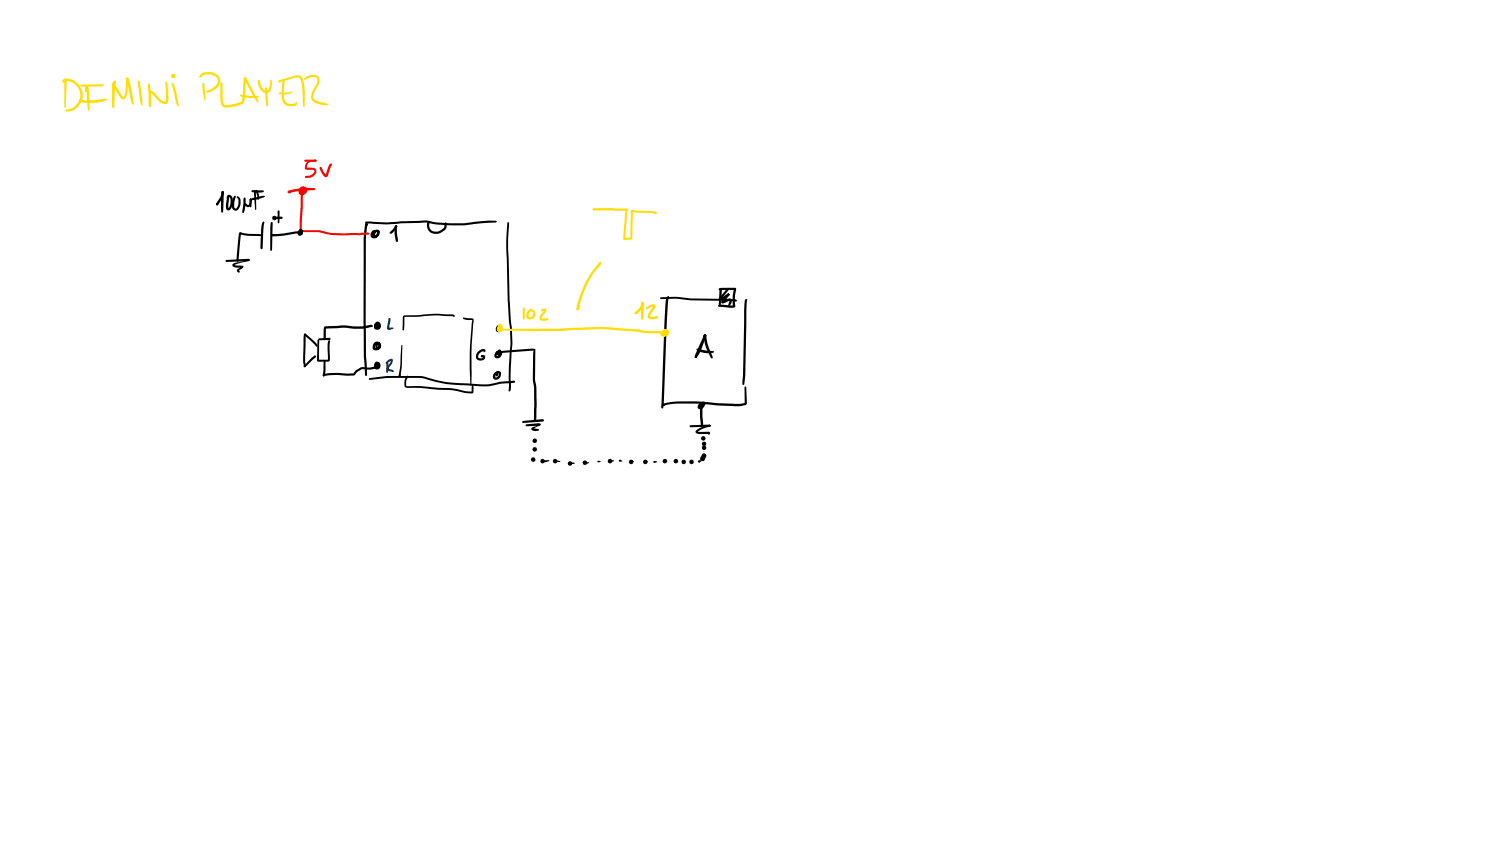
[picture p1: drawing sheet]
<svg xmlns="http://www.w3.org/2000/svg" width="449mm" height="254mm" viewBox="0 0 449 254" stroke-linecap="round" stroke-linejoin="round" font-family="sans-serif">
<g fill="#fd0">
<path d="M19.4 23.6h.5l.1 .3-.3 8.3-.2 .2-.2-.2z"/>
<path d="M19.4 23.6h.5v.6h-.5z"/>
<path d="M18.8 24a4.7 4.7 0 0 1 5.9 5.5v.5a5 5 0 0 1-4.8 3.4l-.3-.3 .3-.3a4.2 4.2 0 0 0 3.9-2.6 4.2 4.2 0 0 0-4.6-5.7l.1-.2-.1 .5h-.2l-.3-.2z"/>
<path d="M25.8 25.6a.45 .45 0 0 1 .5 0 .45 .45 0 0 1 .2 .4l.4 6.3-.1 1-.5-.9z"/>
<path d="M25.9 25.5l.5 .4-.3 .3-.4-.3z"/>
<path d="M25.8 25.6l.2-.1 .4 .4-.4 1.5-.3 .3-.2-.3z"/>
<path d="M24.1 25.5l6.8-.2 .2 .3-.7 .3-6.1 .1-.2-.1z"/>
<path d="M23.8 29.8l.3-.1a11.2 11.2 0 0 0 6.6 0l1.4 .1a11.4 11.4 0 0 1-7.3 .9 1.16 1.16 0 0 1-1-.9z"/>
<path d="M38 23.4h.5l.3 .7 1.4 7.1-.1 .2-.5-.3-.3-.7z"/>
<path d="M33.6 25.1l.4-.1 .4 .3 2.1 3.3 .5 .5a2.88 2.88 0 0 0 .7-2.4l.1-3.1 .4-.3 .3 .3-.2 2.6a3.6 3.6 0 0 1-1.1 3.5l-.7-.1-.6-.7-2.3-3.4z"/>
<path d="M33.7 25l.4 .1v.5h-.5z"/>
<path d="M33.7 25.1h.4l.1 .2v6.8l-.2 .2-.3-.2 .2-2z"/>
<path d="M33.8 31.9h.4v.3h-.5z"/>
<path d="M34.2 24.3h.5l.1 .3-.3 .3 .2-.1-.4 7.1-.1 .4h-.4a24 24 0 0 1 .4-8z"/>
<path d="M34.1 24.3h.5l.1 .6h-.5z"/>
<path d="M41.4 24.3l.2-.1 .3 .3 .7 4.5 .2 2.4-.3 .2-.3-.6z"/>
<path d="M44.9 27.4l.4-.2 .6 .2 2.3 2.5 1.4 .6 .2-3.2-.2-2.6 .2-.3 .3 .3a11.4 11.4 0 0 1 .2 6 1.35 1.35 0 0 1-2.2 0l-2.8-2.9-.1 4.1-.5 .1v-3.9z"/>
<path d="M44.4 25.2l.2-.1 .4 .2 .3 2.1v4.4l-.4 .3-.3-.3z"/>
<path d="M51.5 24.9l.2-.1a8.7 8.7 0 0 1 1.5 4.7l.4 2.1-.2 .3-.4-.5z"/>
<path d="M60.8 24.9l.2-.1 .3 .3 .2 5.1-.7-3z"/>
<path d="M60.2 22.4a3.8 3.8 0 0 1 5.7 1.2v1.6a5 5 0 0 1-3.9 2.5l-.3-.2 .4-.3a5.3 5.3 0 0 0 3.1-2.2l.1-.2a2.01 2.01 0 0 0-2.1-2.5l-1.8 .1-1.4 .9-.3-.3z"/>
<path d="M73.3 23.3a.55 .55 0 0 1 .8 .4l3.3 6.5v.5l-.3-.1-1.2-1.8-2.8-5.3z"/>
<path d="M66.2 24.8l.2-.1 .3 .3 .1 4.9 .2 1.1 .4 .5a10 10 0 0 0 5-1l.4-1.6 .3-5.2 .4-.5 .4 .3-.5 6.3a1.81 1.81 0 0 1-2 1.8 6.8 6.8 0 0 1-4.4 .5 2.43 2.43 0 0 1-.9-2.5z"/>
<path d="M72.1 28.5l5.8 .5-.8 .3a12.2 12.2 0 0 1-4.9-.3z"/>
<path d="M77.4 24h.4l.2 .8a2.46 2.46 0 0 0 1.8 2.4l.5-.2 .4-.5 .4-2.5 .2-.2a4.4 4.4 0 0 1-.2 3.4 1.85 1.85 0 0 1-1.9 .6 1.85 1.85 0 0 1-1.3-1.4l-.5-1.3z"/>
<path d="M79.6 26.3l.2-.1 .3 .2 .4 5.2-.3 .3-.3-.2-.2-.8z"/>
<path d="M84.9 24h.4l.1 .2-.2 2.8a4.2 4.2 0 0 0 .8 3.8 3.1 3.1 0 0 0 2.5 .2l.2-.1a.28 .28 0 0 1 .3-.3 .28 .28 0 0 1 .2 .4l-.1 .2a2.86 2.86 0 0 1-3.4 .3 2.86 2.86 0 0 1-1.2-3.2z"/>
<path d="M83.7 27.8h2.3l1.6-.4 .2 .1-.9 .6-1.2 .2h-1.8z"/>
<path d="M83.6 24.2l4.7-1.5a1.92 1.92 0 0 1 2.8 2l.3 3.1v4l-.2 .2-.3-.2-.1-4a7.3 7.3 0 0 0-1-4.5l-1.2-.1-4.8 1.5-.2-.1z"/>
<path d="M83.5 24.3l.3-.2 .3 .3-.3 .3z"/>
<path d="M83.6 24.2h.4l.2 .3a.34 .34 0 0 1-.4 .2 .34 .34 0 0 1-.3-.3z"/>
<path d="M91.3 23.4a4 4 0 0 1 4-.7 2.33 2.33 0 0 1-.1 3.2l-.8 1.5a2.54 2.54 0 0 0-.4 2.1l1.2 .8 3.4 1a4.7 4.7 0 0 1-4.3-.7 2.21 2.21 0 0 1-.5-3.3l.9-1.7a2.12 2.12 0 0 0 .3-2.3 3.2 3.2 0 0 0-2.9 .3l-.6 .3-.3-.2z"/>
<circle cx="38.2" cy="23.6" r=".35"/>
<circle cx="73.5" cy="23.5" r=".36"/>
</g>
<g fill="#fd0">
<path d="M52 22.7l.2-.1 .1 .5-.3 .1z" fill-rule="evenodd"/>
<circle cx="52.1" cy="22.9" r=".31"/>
<circle cx="52" cy="22.8" r=".71"/>
</g>
<g fill="#000">
<path d="M109.6 66.9h.6l.2 .5-.3 .3-.4-.4 .3 .2 .2-.2-.5 4.8v25l.1 9.6 .3 5.7-.3 .4-.3-.3-.4-5.6-.1-9.8 .1-25.4zM109.6 66.5l6.4 .2 4.2-.3 8.1-.2a40.1 40.1 0 0 0 13.7 .4 23 23 0 0 1 6.9-.3l.1 .2-.4 .2-6.5 .5a42.8 42.8 0 0 1-14.4-.5l-11.7 .6-6.2-.3-.2-.1zM111.6 69.3l.9-.4 .3 .3-.9 .9v.6l.3 .1 .5-.1 .5-.7 .1-.4-.5 .1-.3 .9 .5-.5 .1-.4-.3-.3a.6 .6 0 0 1 .8-.1 .6 .6 0 0 1 0 .9 .97 .97 0 0 1-1.3 1 .97 .97 0 0 1-.2-1.7l.8-.6a.91 .91 0 0 1 1.1 .4 .91 .91 0 0 1-.3 1.2 1.26 1.26 0 0 1-1.7 1 1.26 1.26 0 0 1-.6-1.9zM118.6 67.6l.2-.1a.73 .73 0 0 1 .3 .7 .73 .73 0 0 1-.5 .6l-1.1 1.2a.35 .35 0 0 1-.5 .1 .35 .35 0 0 1 .1-.6zM118.5 67.7l.3-.2 .4 .4-.1 2.2 .3 2.1-.3 .4-.4-.3-.3-1.8zM128.3 66.5l.4-.1 .3 .3-.5 .3 .3-.1-.1 .9 .3 .8 1.1 .8a2.71 2.71 0 0 0 2.5-.6l.6-.6 .1-1.2 .4-.3 .3 .3v.4l-.1 1-.4 .5a3.7 3.7 0 0 1-3.4 1.2 2.51 2.51 0 0 1-1.8-3.6zM152.2 66.7l.3-.1 .2 .3-.3 7.4 .5 15.6 .8 13-.5 6.9 .1 5.6a2.2 2.2 0 0 1-.5 2l-.3-.3 .1-7.4 .5-6.7-.8-13.1-.4-15.6zM121 94.7l9.6-.6 5 .2a.49 .49 0 0 1 .6 .1 .49 .49 0 0 1 0 .6l-.6-.2-4.5-.2-6.1 .4h-3.7l-.1 3.9-.2 .2-.3-.2 .1-3.6zM138.9 95.3l2.8 .2 .4 .4-.6 7.5v8.3l-.3 4.1-.3-5.1v-4.7l.8-10.1-.2 .1a3.9 3.9 0 0 1-2.6-.5zM110.7 113.5l5.6-.7 10.8 .1a36.8 36.8 0 0 0 13.1 2.1l5.9 .3 4-.8 4.1-.4 .3 .4-.3 .3-4.2 .3-3.4 .7-4.7-.1a41.7 41.7 0 0 1-14.4-2.1l-1.6-.3h-9.3l-5.7 .6zM120.4 103.5l.3 .1-.2 6.1-.3 2.9-.3 .3-.3-.3 .5-3zM119.7 112.3l.4-.1v.6h-.4z"/>
<path d="M122 112.8l.2-.2 .3 .3-.6 1.3-.1 1.4 .2 .2h4l5.6 .5 3.6 .1 4.5 .9 1.9 .1-.2 .1 .1-1.5 .2-.6 .3 .6v1.6l-.3 .4-1.3-.1-5.3-.9-3.5-.1-5.6-.6h-4l-.6-.5-.1-.9 .1-1.1z"/>
<circle cx="118.8" cy="67.9" r=".35"/>
</g>
<g fill="#f00">
<path d="M86.4 57.2l4.8-.8h3l.3 .3-.3 .3-3.8 .2-3.6 .6 .1-.3-.1-.2 .5 .4-.3 .3h-.5a.4 .4 0 0 1-.3-.3 .4 .4 0 0 1 .2-.5z"/>
<path d="M90 56.3l.5-.4h.7a1.32 1.32 0 0 1 .8 1.7 1.32 1.32 0 0 1-1.8 .8 1.25 1.25 0 0 1-.2-1.4 1.25 1.25 0 0 1 1.2-.7l.2 .5h-.5l-.4 1 .8-.3 .2-.7-.6-.3-.5 .4-.2 .7 .5 .2 .2-.5h.2l-.2 1.3-.4 10.6-.2-.2h.6a21.9 21.9 0 0 1 8.7 .9l3.8 .1 7.1-.3 .3 .3-.3 .4-2.8 .1h-8.1a23.6 23.6 0 0 0-9.1-.9l-.5-.1-.2-.7 .4-10.9a.79 .79 0 0 1 .2-.9 .79 .79 0 0 1 1-.1 1.07 1.07 0 0 1-.3 1.4 1.07 1.07 0 0 1-1.5-.2 1.07 1.07 0 0 1 .1-1.4z"/>
<path d="M92 48.6a3.2 3.2 0 0 1 2.6-.7l.3 .1v.4l-1.5 .1a1.67 1.67 0 0 0-1.4 1.9l1.8-.1a1.16 1.16 0 0 1 1.1 .9 1.16 1.16 0 0 1-.5 1.3l-1.1 .7-1.8 .1v-.4l1.7-.4 1.1-.9-.2-.6-1.8-.1a.76 .76 0 0 1-.9-.4 .76 .76 0 0 1 .1-.9z"/>
<path d="M91.4 48l3.3-.1 .3 .3-.3 .3h-3.1l-.2-.1z"/>
<path d="M95.9 50.1l.5 .1 .8 1.4 .6 .9h-.1l.9-2.9 .3-.5h.6l.1 .4-1.2 3.1a.77 .77 0 0 1-.8 .5 .77 .77 0 0 1-.7-.6l-.5-.8z"/>
</g>
<g fill="#000">
<path d="M66.5 57.4h.6v.5h-.6zM66.6 57.4h.5l.1 .3-.3 5.7-.2 .4-.2-.1a19.9 19.9 0 0 1-.1-6.1zM68.2 58.6l.6-.2a1.43 1.43 0 0 1 1 1.6 2.68 2.68 0 0 1-1.3 3.1 1.1 1.1 0 0 1-.7-1.6l.3-2.2 .3-.3 .3 .4-.2 3a3.2 3.2 0 0 0 .4-3.2l-.3-.2-.3 .7-.3-.1zM70.2 58.8l.3-.1 .2 .2-.4 1.5-.1 1.4 .1 .5 .4 .3a1.53 1.53 0 0 0 .8-1.7v-1l-.5-.8a.78 .78 0 0 1 .8 0 .78 .78 0 0 1 .3 .8l.1 1.1a1.89 1.89 0 0 1-1.6 2.2 1.2 1.2 0 0 1-1-1.4l.1-1.7zM73.1 59.3h.5l.1 .2v1.6l-.4 2.3-.4 .4-.2-.5zM75 59.6h.4l.1 .2-.1 2-.2 .4-.3-.5zM75.5 59.5l3.5-.8 .5 .2-.4 .3a7.9 7.9 0 0 1-3.6 .7zM75.5 57.1h3.4l.2 .3a.8 .8 0 0 1-1.1 .4l-2.3-.2-.3-.3zM76.2 57.2l.2-.1 .4 .3 .1 5.4-.2 .2-.2-.2zM76.7 57l.4 .1 .5 1.1 .1 1.6-.2 .2zM66.5 57.4a.63 .63 0 0 1 .7 .4 .63 .63 0 0 1-.2 .7l-1.4 2.7-.5 .4-.2-.1-.1-.4 1.3-2zM67.7 78l6.8-.4 .4 .4-.4 .3-6.6 .3-.2-.1z"/>
<path d="M73.4 61.1l.4-.1 .6 .5 .2-.1 .3-.7v-.9l.3-.3 .3 .3-.1 1a1.25 1.25 0 0 1-1 1.3l-.8-.5-.4 2-.4 .2zM69.9 79.1l4.9-1.3-.1 .5-4.4 1.1 2.4 .3a.47 .47 0 0 1 .3 .5 .47 .47 0 0 1-.5 .4l-.9 .5 .4 .4-.5 .2a.65 .65 0 0 1-.4-.7 .65 .65 0 0 1 .6-.5l.9-.5 .1 .3h-1.7a.91 .91 0 0 1-.9-.2 .91 .91 0 0 1-.3-.8zM74.3 77.7l.6 .1-.1 .4-.5-.1zM75 59.6l.5 .1-.1 .4-.5-.1zM71.8 69.7l3.1 .4 3.5 .2 .3 .2-.3 .3-3.6-.1-2.8-.5 .3-.1-.8 8.1-.3 .3-.3-.3 .1-1zM78.7 66.6l.3-.2 .3 .3-.3 2.1-.2 5.6-.3 .4-.4-.4v-1.1l.3-5.1zM81.3 66.7h.4l.1 .2-.2 8.1-.3 .2-.3-.2 .1-7zM82.2 65.2l2.3-.2 .3 .3-.3 .3-2.1 .1-.2-.1zM83.3 63.2h.5l.1 .2-.1 3.3-.2 .3-.3-.3zM90.1 68.8l.6 .1-.1 .3h-.4zM81.3 70.3l8.7-.9a.59 .59 0 0 1 .6 .7 .59 .59 0 0 1-.7 .5 .59 .59 0 0 1-.4-.8l.1-.5a.77 .77 0 0 1 1.2-.2 .77 .77 0 0 1-.1 1.2 .81 .81 0 0 1-1.2 .2 .81 .81 0 0 1 0-1.2 .66 .66 0 0 1 .5-.6 .66 .66 0 0 1 .7 .3l-.1 .2h-.4l.2 .1-.5 .7 .3-.5-.1 .6-1.4-.1a20.1 20.1 0 0 1-7.4 .8zM112.7 96.7a1.16 1.16 0 0 1 1.5 .7 1.16 1.16 0 0 1-.7 1.5h-.4a.97 .97 0 0 1-1-1.1 .97 .97 0 0 1 1.2-.8l.3 .5-.1 .7-.5 .1-.1-.7v.5l.4 .1 .3-.3-.4-.7-.1 .8a.37 .37 0 0 1 .5 .4 .37 .37 0 0 1-.6 .3l-.6-.6v-.8z"/>
<path d="M112.6 108.6a.95 .95 0 0 1 1.3 1 .95 .95 0 0 1-1.5 .6l.1-1a.71 .71 0 0 1 1.3-.4 .71 .71 0 0 1-.4 1.2l-.2-.2-.1-.7 .3 .2-.4 .6 .3-.4-.3-.4-.1 .9 .3 .1 .3-.3-.1-.5-.3-.2a.28 .28 0 0 1-.3-.3 .28 .28 0 0 1 .4-.2 1.05 1.05 0 0 1 .8 1.6 1.05 1.05 0 0 1-1.8-.1zM112.2 102.8l.9-.4 .9 .4a1.06 1.06 0 0 1 .3 1.4 1.06 1.06 0 0 1-1.4 .4 1.37 1.37 0 0 1 .3-2l.6 .1-.5 .8v.5l.3 .1v-.7l-.6-.3-.4 .4-.1 .8h.5l.4-.4 .1-.5-.4-.4a.76 .76 0 0 1 1 .1 .76 .76 0 0 1 0 1 1.21 1.21 0 0 1-1.1 1 1.21 1.21 0 0 1-1.2-.8z"/>
<circle cx="65.1" cy="61.2" r=".33"/>
<circle cx="65.1" cy="61.2" r=".34"/>
</g>
<circle cx="82.3" cy="65.4" r=".71" fill="#000"/>
<g fill="#004080">
<path d="M116.6 95.4l.2-.1a1.53 1.53 0 0 1 .2 1.7l-.3 1.4-.1-.1 1.1-.1 .4 .2-1.2 .5a.68 .68 0 0 1-.7-.2 .68 .68 0 0 1-.1-.7z"/>
<path d="M116 108.7h.4l.1 .2v2.4l-.4 .5-.3-.3z"/>
<path d="M116.1 108.3l.1-.2a.91 .91 0 0 1 .8-.5 .91 .91 0 0 1 .9 .4l-.3 1-1.1 1.6 1.5 .4 .2 .3-.3 .3-1.2-.3a.81 .81 0 0 1-.7-.6 .81 .81 0 0 1 .3-.8l.7-1.1 .2-.7 .2 .1-1.5 .9-.2-.2z"/>
</g>
<g fill="#000">
<path d="M97.3 98l5.6-.4 5.5 .3 2.2-.4a.79 .79 0 0 1 1.2 .5l-3.4 .6-5-.3-5.8 .2 .2-.1-.1 2.9-.3 .4-.3-.4zM149 97.8a.71 .71 0 0 1 .7-.6 .71 .71 0 0 1 .7 .6l-.3 .5-.3-.5 .2 .2-.6 .6 .2 .4 .3-.4 .1-.5-.6-.2a.74 .74 0 0 1 1-.3 .74 .74 0 0 1 .2 1.1 1.01 1.01 0 0 1-1.5 .8 1.01 1.01 0 0 1-.1-1.7zM198.1 89.2l4.5-.2 4.6 .5 11.6 .1 2 .2 .3 .3-.4 .3-1.9-.2-11.6-.1-4.4-.5-4.5 .1zM200.1 89l.3-.2 .3 .3-.3 1.6-.3 4.9-1 25.4-.1 1.2-.4 .3-.2-.1-.1-.5 1.1-26.4 .3-4.9zM215.7 86.5l4.7-.2 .4 .3-.3 .4-4.7 .1-.3-.3zM215.7 89.6l2.9-1.6 .2 .3-.1 .2-1.8 1.2a.77 .77 0 0 1-1.3 .1zM215.7 89.5l.5 .2-.1 .3-.5-.1zM216 86.5l.3-.1 .3 .3-.4 4.7-.3 .3-.3-.4zM218.1 86.5h.4l.1 .4-.5 .1zM218.3 86.4l.3 .3-.2 .3-.3-.3zM218.1 86.5h.5v.4l-2.7 3.2a.46 .46 0 0 1-.3-.4 .46 .46 0 0 1 .2-.4zM218.3 88.1l.2-.1 .3 .2v.4l-.3 .1-.3-.3z"/>
<path d="M218.2 88.2l.6-.1-.1 .5-1.7 2.1-.3-.3 1.6-.7a.84 .84 0 0 1 1.2 .2 .84 .84 0 0 1-.2 1.1l-.4 .7h-.4l.2-1.6 .2 .1-1.8 .7a.54 .54 0 0 1-.8-.1 .54 .54 0 0 1 .3-.8zM220.2 86.4a.43 .43 0 0 1 .5 .1 .43 .43 0 0 1 .1 .5l-.3 1.7v2.3a.9 .9 0 0 1-.3 1.3l-4.5-.3-.3-.3 .3-.3h1.1l3.2 .2-.1 .3-.1-3.3zM223.6 89.8l.3-.1 .3 .2-.3 .3-.4 22.4-.3 2.6-.2 .3-.3-.5 .5-22.2zM93.4 107.4l.9-.8 .4 .1v.5l-3.1 2.9h-.4v-.5zM91.3 100.1h.4l.1 .2-.3 7.2 .2 2.4-.3 .2-.3-.1-.2-1.6 .2-7zM91.3 100.1a2.09 2.09 0 0 1 1.7 1.1l1.9 1.8 .4 .6-.1 .3h-.4l-3.5-3.3zM95.5 101.6l3.3-.3 .4 .3-.3 .4h-3.2h-.2zM95.3 101.9l.3-.1 .1 .3v6l-.2-.2h2.9l-.1-4.7 .2-1.1h.4l.1 5.5-.3 .8-3.2 .1-.4-.3zM96.9 112.3l.2-.1a14.6 14.6 0 0 1 5.5-.3l3.3 .1 .8-.9 .7-.4a2.48 2.48 0 0 1 2.6-.5l2.4-.3 .3 .3a1.77 1.77 0 0 1-1.8 .7l-2.4-.2-1.3 .8-1.1 1.1-6-.1-3 .4-.2-.1zM96.9 112.3h.4v.5h-.4zM97.1 108.3h.4l.1 .2v2.6l-.3 1.7a.52 .52 0 0 1-.5-.3 .52 .52 0 0 1 .1-.6zM144.3 106.7l.3-.2 .2 .4-.2 .2z"/>
<path d="M144.4 106.6l.4-.1 .8 .3-1 .3-.4-.3zM143.4 105.5a1.47 1.47 0 0 1 2.2-.5l-.1 .5h-.4l-.1-.3 .1 .2-.9 .2a1.42 1.42 0 0 0-.7 1.6l.8 .3 .7-.3-.7-.2-.1-.2 .4-.3 .8 .3v.8a1.5 1.5 0 0 1-2.3 .2 1.5 1.5 0 0 1 .3-2.3zM148.4 111.7l.3-.2a.43 .43 0 0 1 .5 0 .43 .43 0 0 1 .2 .4l-.7 .6-.1 .6 .1 .1 .7-.4 .2-.8h-.2v.6l-.4 .3-.3-.3v-.7a.79 .79 0 0 1 .9-.6 .79 .79 0 0 1 .7 .9l-.3 1-.9 .6a1.05 1.05 0 0 1-1.2-.5 1.05 1.05 0 0 1 .2-1.3zM148.7 105.6l.4-.1 .3 .2-.4 .8 .2 .3 .6-.5v-.3l-.4-.3a.7 .7 0 0 1 1 0 .7 .7 0 0 1 0 1 1.05 1.05 0 0 1-1.6 .7 1.05 1.05 0 0 1-.1-1.8zM148.8 105.6l.3-.1a.36 .36 0 0 1 .4 .1 .36 .36 0 0 1 .1 .4l-.5 .3-.4-.1zM211.1 100.4h.5v.5l.1-.1a15.2 15.2 0 0 1-2.9 6.6l-.3-.1 .1-.5a12.8 12.8 0 0 0 2.5-6.4zM209 104.6l5 .7 .2 .2a5.2 5.2 0 0 1-3.8 .1l-1.3-.5zM211.2 100.5l.3-.2 .4 .3-.8 .9-.3-.2zM211.1 100.4l.5-.1 .1 .6-.4 .1zM211.2 100.4l.2-.1 .4 .3 .4 2.5 1.6 4-.3 .4-.3-.2-1.7-3.9zM211.2 100.5l.3-.2 .3 .1v.5l-2.8 6.2-.3 .3a.7 .7 0 0 1-.1-1.1zM198.7 121.2a20.4 20.4 0 0 1 7.7-.8l14.2 .7 2.7-.2v-4.7l.3-.4 .2 .2 .2 4.8-.2 .6-2.1 .4-6.7-.2a47.4 47.4 0 0 0-16 .1v-.5l.4 .3-.3 .3-.4-.1z"/>
<path d="M206.9 127.6l5.9-.3 .3 .4-.3 .3-5.7 .1-.2-.1zM209.7 121.1a1.4 1.4 0 0 1 2.2-.2l-.3 .4h-1l-.7 .7 .6-.2 .2-.6 .4 .1-.3 .5a13.2 13.2 0 0 0 .1 5.2v.7l-.3 .3-.3-.2-.1-.8a11.5 11.5 0 0 1-.1-5.6 .68 .68 0 0 1 .5-.7 .68 .68 0 0 1 .8 .4 1.33 1.33 0 0 1-.6 1.3 1.33 1.33 0 0 1-1.5-.1v-.6zM208.8 129.1l1.6-1 2.4-.7 .3 .3-.1 .2-2 .6-1.8 1.1v-.2l3.6 .1a.41 .41 0 0 1 .2 .6 .41 .41 0 0 1-.5 .2l-.2-.4 .2 .2-2.6 .1a.79 .79 0 0 1-.9-.2 .79 .79 0 0 1-.2-.9zM212.6 127.4l.5 .2-.1 .3-.5-.1z"/>
<circle cx="208.7" cy="107.1" r=".31"/>
<circle cx="211.5" cy="100.6" r=".37"/>
</g>
<circle cx="149.3" cy="105.8" r=".71" fill="#000"/>
<g fill="#fd0">
<path d="M150.1 97.7v.3z" fill-rule="evenodd"/>
<path d="M150.1 97.7v.3z" fill-rule="evenodd"/>
<circle cx="150" cy="97.8" r=".71"/>
</g>
<g fill="#fd0">
<path d="M149.3 97.8l.4-.1a.42 .42 0 0 1 .5 .2 .42 .42 0 0 1-.1 .5l-.4-.1v.6l.3-.1 .1-.4-.1 .4v-.5l.3-.3 .4 .3-.1 .6a.71 .71 0 0 1-1 .2 .71 .71 0 0 1-.1-1.1 .71 .71 0 0 1 1 0l.2 .3a.92 .92 0 0 1-.5 1.2 .92 .92 0 0 1-1.2-.5 .92 .92 0 0 1 .3-1.2z"/>
<path d="M149.5 98.7l18.7-.1 12.3-.6 11.2 .8a21.9 21.9 0 0 0 6.4 .5l1.8 .1v.2h-.5l-.4 .5h.7l.2-.5-.4-.1-.7 .6h1.1a.91 .91 0 0 1-1.4 .7 .91 .91 0 0 1 .1-1.6 1.13 1.13 0 0 1 1.5-.4 1.13 1.13 0 0 1 .5 1.5 1.13 1.13 0 0 1-1.4 .5 1.06 1.06 0 0 1-.7-1.4 1.06 1.06 0 0 1 1.5-.5 .62 .62 0 0 1 .5 .8 .62 .62 0 0 1-.8 .4l-5.5-.2-2.9-.4-10.8-.8-12.3 .5-7 .1-11.6-.2-.2-.2z"/>
<path d="M192.5 90.6h.5l.1 .3-.1 4.6-.4 .4-.3-.4z"/>
<path d="M192.5 90.6h.5l-.1 .6h-.5z"/>
<path d="M192.4 90.6a.59 .59 0 0 1 .7 .3 .59 .59 0 0 1-.1 .7 4.4 4.4 0 0 1-2.4 2.7l-.4-.4 .5-.4a4.2 4.2 0 0 0 1.7-2.9z"/>
<path d="M193.8 92.2a3.3 3.3 0 0 1 2.5-.9l.3 .3v.5l-1.4 2.1-.2 .7 .9 .1 1.2-.2 .4 .3a2.63 2.63 0 0 1-3 .4l-.2-.6 .2-.9 1.5-2.3 .1 .2-.9 .3-1.2 .6-.3-.3z"/>
<path d="M156.9 92.3h.4l.1 .2v3l-.3 .3-.3-.3z"/>
<path d="M158.4 93.1l.3-.2a.42 .42 0 0 1 .5-.2 .42 .42 0 0 1 .3 .5l-.2 .1a1.09 1.09 0 0 0-.4 1.8l.6-.2 .4-.4v-.8l-.7-.6 .5-.3a1.53 1.53 0 0 1 .6 2.3 1.53 1.53 0 0 1-2.3 .2l-.1-1.2z"/>
<path d="M159 92.7h.5v.5h-.4z"/>
<path d="M162.4 92.8a.73 .73 0 0 1 .9-.3 .73 .73 0 0 1 .5 .8l-1.4 2.2 1.8-.2 .3 .4a1.72 1.72 0 0 1-2.7-.1l.2-.9 1.2-1.8 .3 .3-.9 .2-.3-.3z"/>
<circle cx="159.3" cy="93" r=".33"/>
</g>
<path d="M149.6 104.9a.44 .44 0 0 1 .7 .2 .44 .44 0 0 1-.5 .6l-.1-.4 .3 .1-.1 .7v-.5l-.3 .4 .5-.1h-.2l.2-.3-.2-.2 1-.2 8.8-.7 1 .3-1 .4-9.6 .8a.46 .46 0 0 1-.6-.3 .46 .46 0 0 1 .3-.5 .46 .46 0 0 1 .6 .1 .82 .82 0 0 1-.4 1.3 .82 .82 0 0 1-1.1-.7 .82 .82 0 0 1 .9-.9 .76 .76 0 0 1 .7 1.1 .76 .76 0 0 1-1.2 .2zM160.1 104.9h.4l.1 .2-.1 8.6 .4 2.2 .1 5-.1 4.4-.1 .6-.3 .3-.4-.3 .1-9-.4-3.2 .1-7.5zM156.7 126.3l6.1-.6 .4 .4-.4 .3-5.8 .5-.3-.1zM157.7 127.3l4.3-.3a.36 .36 0 0 1 .2 .5 .36 .36 0 0 1-.4 .2l-1.8 1v-.3l1.6 .3v.4l-1.4 .1a.62 .62 0 0 1-.8-.3 .62 .62 0 0 1 .5-.8l1.9-.9-.1 .4-3.8 .2h-.2zM160.1 134.5l.4 .1-.2 .6zM162.5 138.1l1.6-.1 .7 .1-.9 .4-1.2 .1-.2-.1zM166.4 138.1l1.7 .3-1.5 .1zM170.9 138.7h1.3l.2 .2-.2 .2-1.1 .1-.2-.2zM175.4 138.6l1.3 .1-1.1 .4-.3-.2zM179.2 138.2l1 .2-.8 .3zM189.1 138.2l1 .2-.8 .3zM210.9 136.9l.2 .1v.6l-.3 .2-.2-.3z" fill="#000"/>
<g fill="#000">
<path d="M159.9 137.7h.3l.4 .5-.7-.1z" fill-rule="evenodd"/>
<path d="M159.8 137.8l.5-.1v.4l-.3 .1z" fill-rule="evenodd"/>
<path d="M160.2 132l.2-.1 .3 .3-.3 .6z" fill-rule="evenodd"/>
<path d="M183 138l.5 .1v.3l-.5 .1z" fill-rule="evenodd"/>
<path d="M183.1 138.1l1.1 .1-.9 .3z" fill-rule="evenodd"/>
<path d="M185.8 138l.2-.1 .7 .4-.8 .1z" fill-rule="evenodd"/>
<path d="M186 137.9l.2 .3-.3 .2-.2-.1z" fill-rule="evenodd"/>
<path d="M193.6 138.1l.5 .4-.2 .2-.4 .1z" fill-rule="evenodd"/>
<path d="M193.7 138.5l.2-.3 .5 .3-.5 .2z" fill-rule="evenodd"/>
<path d="M196.2 138.2l.6 .3-.6 .3z" fill-rule="evenodd"/>
<path d="M196.5 138.3l.6 .2-.6 .2-.2-.2z" fill-rule="evenodd"/>
<path d="M199.3 138l.5 .3-.5 .3z" fill-rule="evenodd"/>
<path d="M199.4 138.3l.2-.3 .6 .3-.6 .2z" fill-rule="evenodd"/>
<path d="M204.9 138.2l.2-.1 .2 .3-.2 .3-.3-.3z" fill-rule="evenodd"/>
<path d="M209.6 138.1l.5 .2-.3 .4z" fill-rule="evenodd"/>
<path d="M209.7 138.1h.8l-.6 .5-.3-.3z" fill-rule="evenodd"/>
<path d="M210.8 136l.9 .1 .2 .5-.5 1.3-.7 .4-.5-.2-.2-.5z" fill-rule="evenodd"/>
<path d="M210.6 131.5l.3-.3 .3 .3-.3 .3z" fill-rule="evenodd"/>
<path d="M211.1 132.6l.3 .4-.3 .3-.3-.3z" fill-rule="evenodd"/>
<path d="M210.9 134.3l.2-.3 .2 .4z" fill-rule="evenodd"/>
<path d="M210.9 134h.3l-.1 .5z" fill-rule="evenodd"/>
<path d="M210.9 134.4l.2-.2 .2 .2-.2 .2z" fill-rule="evenodd"/>
<circle cx="159.9" cy="137.8" r=".71"/>
<circle cx="160" cy="137.7" r=".26"/>
<circle cx="160.4" cy="134.8" r=".71"/>
<circle cx="160.4" cy="132.2" r=".71"/>
<circle cx="160.4" cy="132.2" r=".31"/>
<circle cx="162.7" cy="138.3" r=".71"/>
<circle cx="166.5" cy="138.3" r=".71"/>
<circle cx="171" cy="139" r=".71"/>
<circle cx="175.4" cy="138.8" r=".71"/>
<circle cx="183" cy="138.3" r=".71"/>
<circle cx="183" cy="138.3" r=".29"/>
<circle cx="185.9" cy="138.1" r=".27"/>
<circle cx="189.3" cy="138.5" r=".71"/>
<circle cx="193.6" cy="138.5" r=".71"/>
<circle cx="193.6" cy="138.4" r=".31"/>
<circle cx="196.2" cy="138.5" r=".29"/>
<circle cx="199.3" cy="138.3" r=".3"/>
<circle cx="199.4" cy="138.3" r=".71"/>
<circle cx="202.6" cy="138.2" r=".32"/>
<circle cx="202.7" cy="138.3" r=".33"/>
<circle cx="202.7" cy="138.3" r=".71"/>
<circle cx="205.1" cy="138.5" r=".71"/>
<circle cx="205.1" cy="138.4" r=".31"/>
<circle cx="207.4" cy="138.4" r=".32"/>
<circle cx="207.4" cy="138.5" r=".71"/>
<circle cx="209.7" cy="138.4" r=".33"/>
<circle cx="210.7" cy="137.6" r=".71"/>
<circle cx="210.9" cy="131.5" r=".31"/>
<circle cx="211" cy="131.5" r=".71"/>
<circle cx="211.1" cy="133" r=".27"/>
<circle cx="211.2" cy="134.3" r=".71"/>
<circle cx="211.2" cy="133.1" r=".71"/>
</g>
<g fill="#fd0">
<path d="M179.8 78.7l.6-.1-.1 .5a27.2 27.2 0 0 0-6.7 13.6l-.3 .4-.4-.3a28.5 28.5 0 0 1 6.9-14.1z"/>
<path d="M173.3 91.8l.3-.2 .3 .3-.3 .9-.3 .3-.4-.4z"/>
<path d="M178 62.5h10.1l.3 .3-.5 .4-9.7-.1-.4-.3z"/>
<path d="M177.9 62.5l.5 .1v.4h-.5z"/>
<path d="M177.9 62.5l.6 .1v.4l-.4 .1-.3-.3z"/>
<path d="M187.7 63l.2-.2 .3 .3-.7 8.6-.2-.3 1.8-.1 .1-7.7a.61 .61 0 0 1 .3-.7 .61 .61 0 0 1 .8 .2l5 .2 1.7 .3a.48 .48 0 0 1-.3 .6 .48 .48 0 0 1-.6-.2l-5.5-.3-1.1-.3 .3-.1-.2 8.1-.4 .5-2 .1-.2-.2-.1-.6z"/>
</g>
</svg>
